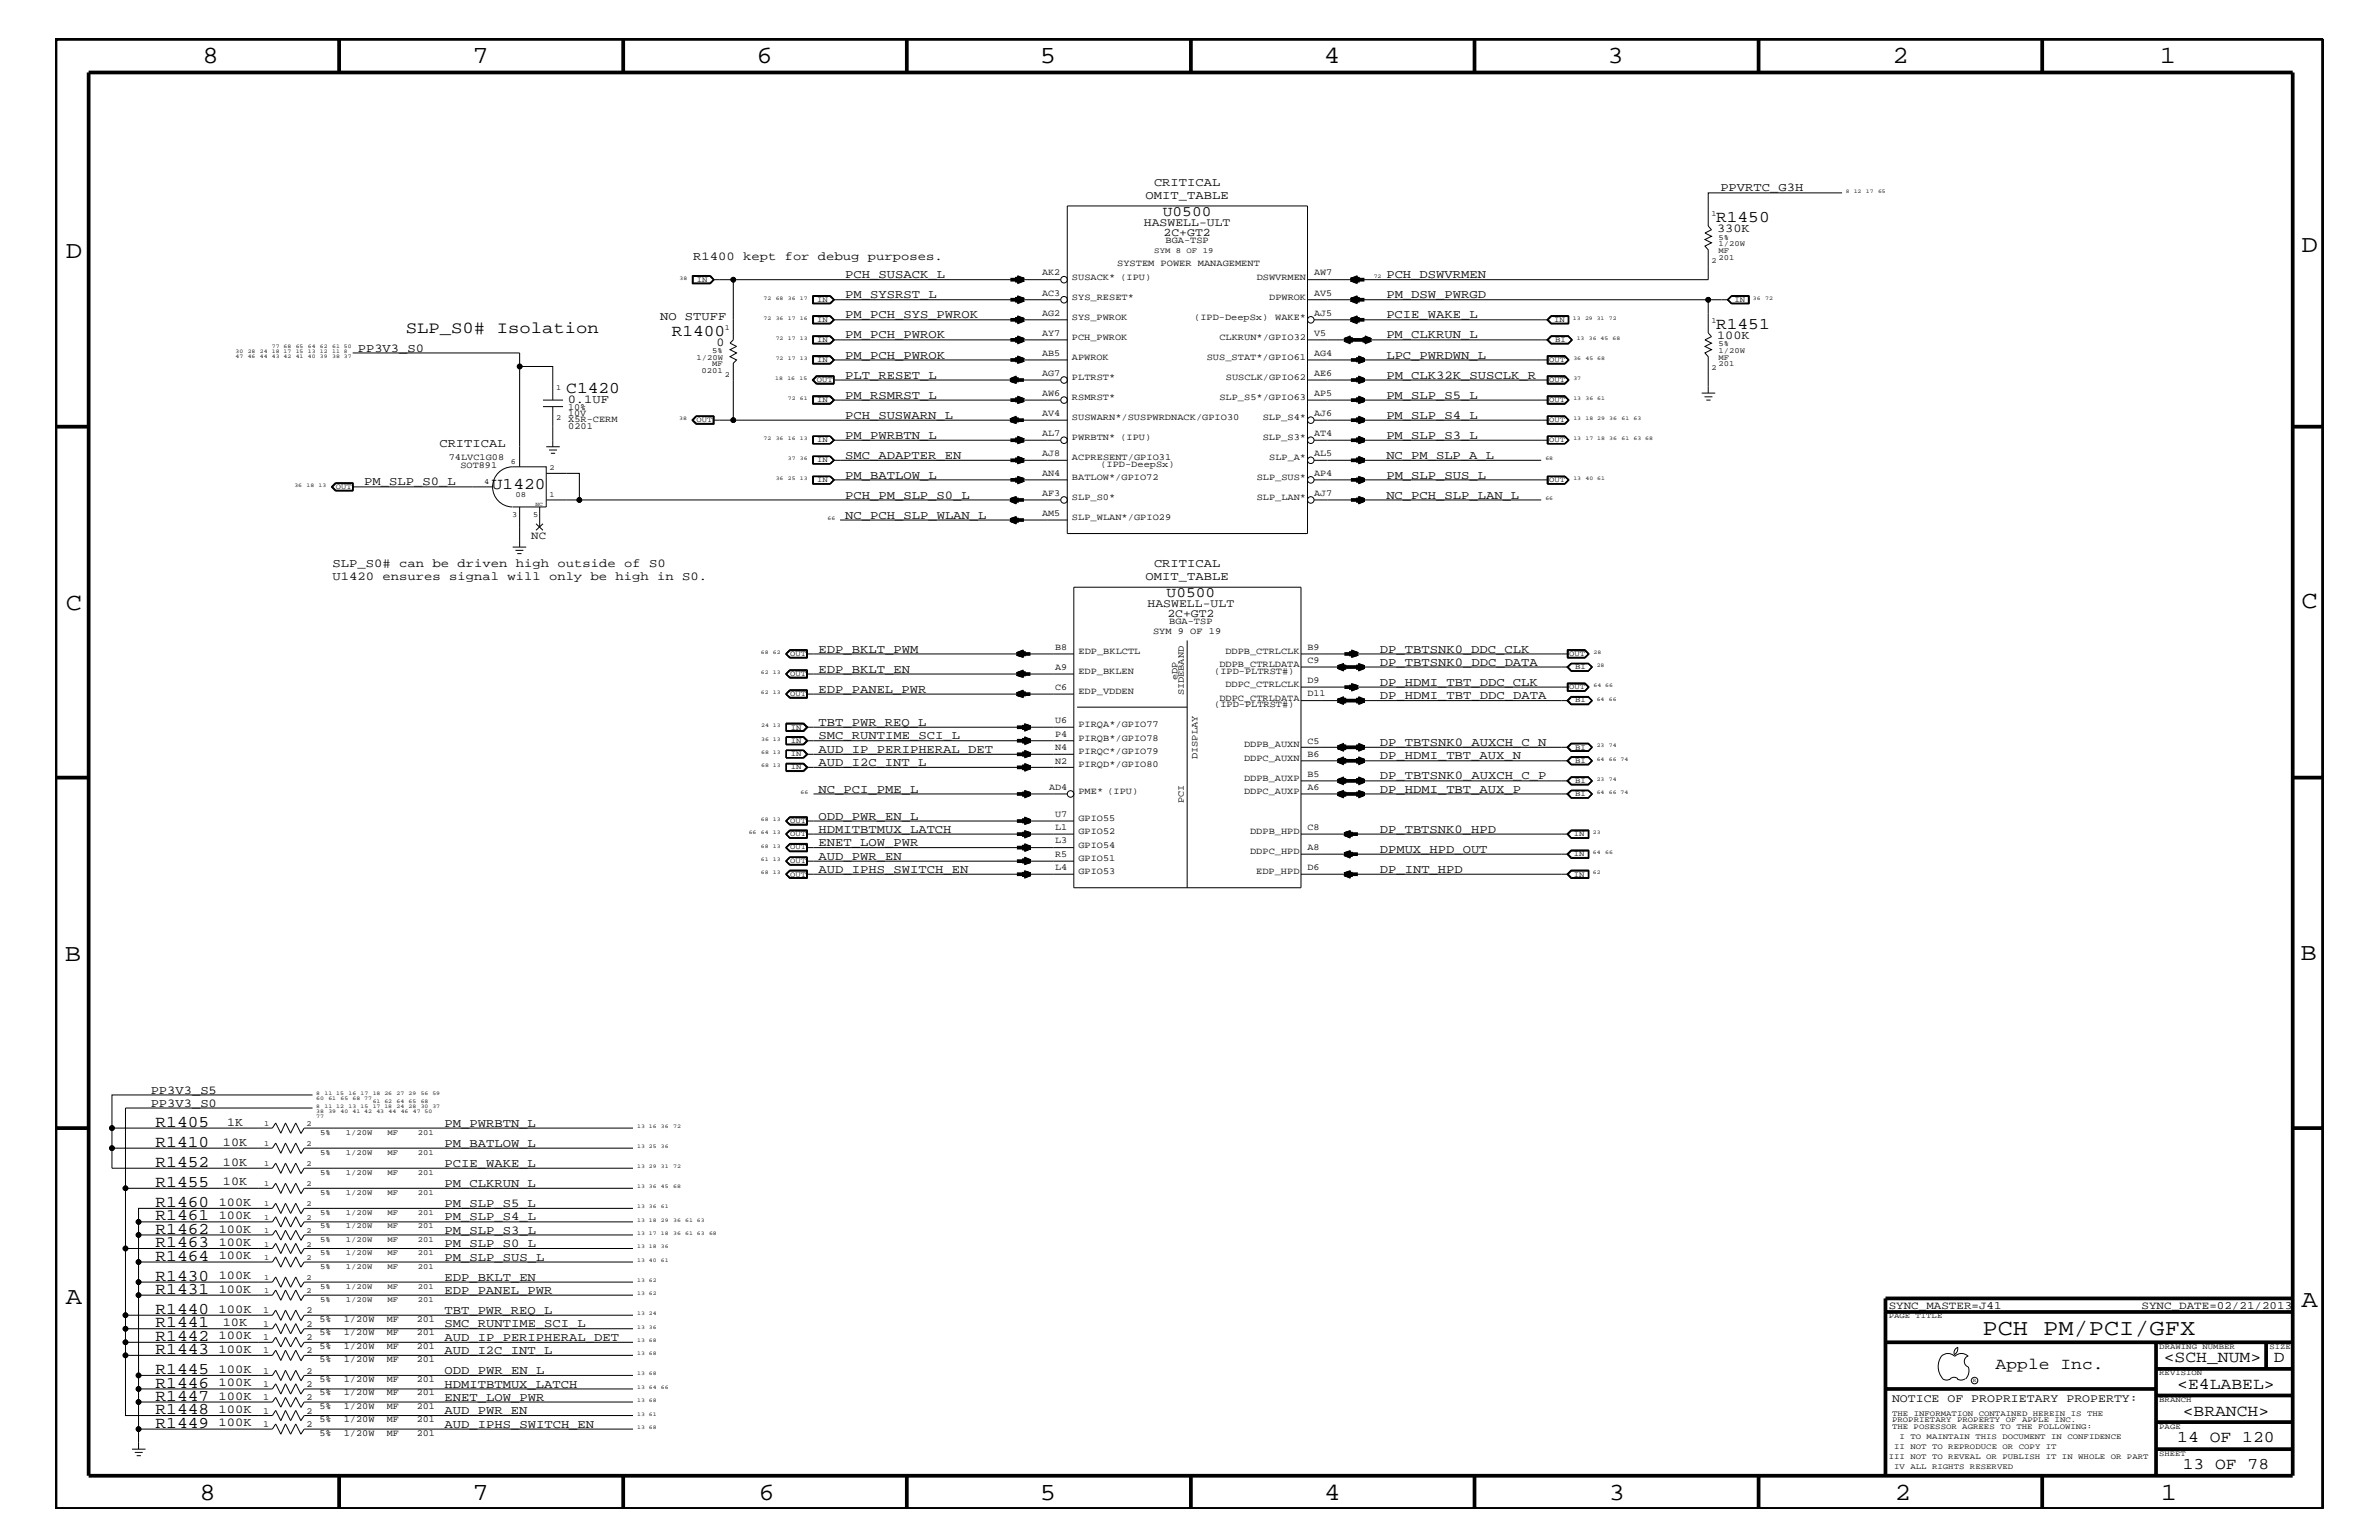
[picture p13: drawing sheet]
<svg xmlns="http://www.w3.org/2000/svg" width="432mm" height="279mm" viewBox="0 0 432 279" stroke-linecap="round" stroke-linejoin="round" font-family="sans-serif">
<defs><g id="words">
<g font-size="4.5">
<text x="36.7" y="11.5">8</text>
<text x="85.8" y="11.5">7</text>
<text x="137.3" y="11.5">6</text>
<text x="188.7" y="11.5">5</text>
<text x="240.3" y="11.5">4</text>
<text x="291.8" y="11.5">3</text>
<text x="343.5" y="11.5">2</text>
<text x="392" y="11.5">1</text>
<text x="11.9" y="46.8">D</text>
<text x="417.7" y="45.7">D</text>
<text x="11.9" y="110.6">C</text>
<text x="417.7" y="110.3">C</text>
<text x="11.8" y="174.3">B</text>
<text x="417.6" y="174.2">B</text>
<text x="11.9" y="236.7">A</text>
<text x="417.7" y="237.1">A</text>
<text x="36.2" y="272.1">8</text>
<text x="85.8" y="272.1">7</text>
<text x="137.7" y="272.1">6</text>
<text x="188.7" y="272.1">5</text>
<text x="240.4" y="272.1">4</text>
<text x="292" y="272.1">3</text>
<text x="343.9" y="272.1">2</text>
<text x="392.2" y="272.1">1</text>
</g>
<text font-size="4.1" x="359.8" y="242.3">PCH PM/PCI/GFX</text>
<g font-size="3">
<text x="311.5" y="40.3">R1450</text>
<text x="311.5" y="59.7">R1451</text>
<text x="73.7" y="60.4">SLP_S0# Isolation</text>
<text x="121.9" y="60.9">R1400</text>
<text x="102.8" y="71.3">C1420</text>
<text x="89.3" y="88.7">U1420</text>
<text x="28.2" y="208.1">R1410</text>
<text x="28.2" y="204.4">R1405</text>
<text x="28.2" y="215.3">R1455</text>
<text x="28.2" y="211.7">R1452</text>
<text x="28.2" y="219">R1460</text>
<text x="28.2" y="221.4">R1461</text>
<text x="28.2" y="223.9">R1462</text>
<text x="28.2" y="226.3">R1463</text>
<text x="28.2" y="232.4">R1430</text>
<text x="28.2" y="228.7">R1464</text>
<text x="28.2" y="238.4">R1440</text>
<text x="28.2" y="234.7">R1431</text>
<text x="28.2" y="243.3">R1442</text>
<text x="28.2" y="245.6">R1443</text>
<text x="28.2" y="240.8">R1441</text>
<text x="28.2" y="251.7">R1446</text>
<text x="28.2" y="249.3">R1445</text>
<text x="362.2" y="248.4">Apple Inc.</text>
<text x="392.7" y="247.1">&lt;SCH_NUM&gt;</text>
<text x="395.2" y="252">&lt;E4LABEL&gt;</text>
<text x="412.7" y="247.1">D</text>
<text x="28.2" y="254.2">R1447</text>
<text x="28.2" y="256.6">R1448</text>
<text x="396.2" y="256.8">&lt;BRANCH&gt;</text>
<text x="28.2" y="259">R1449</text>
<text x="395.2" y="261.6">14 OF 120</text>
<text x="396.2" y="266.6">13 OF 78</text>
</g>
<g font-size="2.6">
<text x="211.1" y="39.2">U0500</text>
<text x="211.8" y="108.3">U0500</text>
</g>
<g font-size="2.2">
<text x="209.5" y="33.7">CRITICAL</text>
<text x="312.3" y="34.7">PPVRTC_G3H</text>
<text x="207.9" y="36.2">OMIT_TABLE</text>
<text x="125.8" y="47.1">R1400 kept for debug purposes.</text>
<text x="311.7" y="42.1">330K</text>
<text x="153.4" y="50.5">PCH_SUSACK_L</text>
<text x="251.6" y="50.5">PCH_DSWVRMEN</text>
<text x="119.8" y="58">NO STUFF</text>
<text x="153.4" y="57.8">PM_PCH_SYS_PWROK</text>
<text x="153.4" y="54.1">PM_SYSRST_L</text>
<text x="251.6" y="57.8">PCIE_WAKE_L</text>
<text x="251.6" y="54.1">PM_DSW_PWRGD</text>
<text x="64.9" y="63.9">PP3V3_S0</text>
<text x="130" y="62.8">0</text>
<text x="153.4" y="65.1">PM_PCH_PWROK</text>
<text x="153.4" y="61.4">PM_PCH_PWROK</text>
<text x="251.6" y="65.1">LPC_PWRDWN_L</text>
<text x="251.6" y="61.4">PM_CLKRUN_L</text>
<text x="311.7" y="61.5">100K</text>
<text x="153.4" y="68.7">PLT_RESET_L</text>
<text x="251.6" y="68.7">PM_CLK32K_SUSCLK_R</text>
<text x="103" y="73.2">0.1UF</text>
<text x="153.4" y="76">PCH_SUSWARN_L</text>
<text x="153.4" y="72.3">PM_RSMRST_L</text>
<text x="251.6" y="76">PM_SLP_S4_L</text>
<text x="251.6" y="72.3">PM_SLP_S5_L</text>
<text x="79.8" y="81.1">CRITICAL</text>
<text x="153.4" y="83.3">SMC_ADAPTER_EN</text>
<text x="153.4" y="79.6">PM_PWRBTN_L</text>
<text x="251.6" y="83.3">NC_PM_SLP_A_L</text>
<text x="251.6" y="79.6">PM_SLP_S3_L</text>
<text x="66.1" y="88.1">PM_SLP_S0_L</text>
<text x="153.4" y="86.9">PM_BATLOW_L</text>
<text x="251.6" y="86.9">PM_SLP_SUS_L</text>
<text x="153.4" y="94.2">NC_PCH_SLP_WLAN_L</text>
<text x="153.4" y="90.5">PCH_PM_SLP_S0_L</text>
<text x="251.6" y="90.5">NC_PCH_SLP_LAN_L</text>
<text x="60.4" y="102.9">SLP_S0# can be driven high outside of S0</text>
<text x="60.4" y="105.3">U1420 ensures signal will only be high in S0.</text>
<text x="207.9" y="105.3">OMIT_TABLE</text>
<text x="209.5" y="102.9">CRITICAL</text>
<text x="148.6" y="118.4">EDP_BKLT_PWM</text>
<text x="250.4" y="118.4">DP_TBTSNK0_DDC_CLK</text>
<text x="148.6" y="125.7">EDP_PANEL_PWR</text>
<text x="148.6" y="122">EDP_BKLT_EN</text>
<text x="250.4" y="120.8">DP_TBTSNK0_DDC_DATA</text>
<text x="250.4" y="124.4">DP_HDMI_TBT_DDC_CLK</text>
<text x="148.6" y="131.7">TBT_PWR_REQ_L</text>
<text x="250.4" y="126.9">DP_HDMI_TBT_DDC_DATA</text>
<text x="148.6" y="134.1">SMC_RUNTIME_SCI_L</text>
<text x="148.6" y="136.6">AUD_IP_PERIPHERAL_DET</text>
<text x="250.4" y="137.8">DP_HDMI_TBT_AUX_N</text>
<text x="250.4" y="135.3">DP_TBTSNK0_AUXCH_C_N</text>
<text x="148.6" y="139">AUD_I2C_INT_L</text>
<text x="148.6" y="143.9">NC_PCI_PME_L</text>
<text x="250.4" y="143.9">DP_HDMI_TBT_AUX_P</text>
<text x="250.4" y="141.4">DP_TBTSNK0_AUXCH_C_P</text>
<text x="148.6" y="148.7">ODD_PWR_EN_L</text>
<text x="148.6" y="151.1">HDMITBTMUX_LATCH</text>
<text x="148.6" y="153.5">ENET_LOW_PWR</text>
<text x="148.6" y="156">AUD_PWR_EN</text>
<text x="250.4" y="154.7">DPMUX_HPD_OUT</text>
<text x="250.4" y="151.1">DP_TBTSNK0_HPD</text>
<text x="148.6" y="158.4">AUD_IPHS_SWITCH_EN</text>
<text x="250.4" y="158.4">DP_INT_HPD</text>
<text x="27.3" y="198.4">PP3V3_S5</text>
<text x="27.3" y="200.9">PP3V3_S0</text>
<text x="40.5" y="207.9">10K</text>
<text x="41.2" y="204.2">1K</text>
<text x="80.7" y="204.4">PM_PWRBTN_L</text>
<text x="80.7" y="208.1">PM_BATLOW_L</text>
<text x="40.5" y="215.1">10K</text>
<text x="40.5" y="211.5">10K</text>
<text x="80.7" y="211.7">PCIE_WAKE_L</text>
<text x="80.7" y="215.3">PM_CLKRUN_L</text>
<text x="39.7" y="218.7">100K</text>
<text x="39.7" y="221.2">100K</text>
<text x="80.7" y="219">PM_SLP_S5_L</text>
<text x="80.7" y="221.4">PM_SLP_S4_L</text>
<text x="39.7" y="223.6">100K</text>
<text x="39.7" y="226">100K</text>
<text x="80.7" y="223.9">PM_SLP_S3_L</text>
<text x="80.7" y="226.3">PM_SLP_S0_L</text>
<text x="39.7" y="232.1">100K</text>
<text x="39.7" y="228.5">100K</text>
<text x="80.7" y="232.4">EDP_BKLT_EN</text>
<text x="80.7" y="228.7">PM_SLP_SUS_L</text>
<text x="39.7" y="238.2">100K</text>
<text x="39.7" y="234.6">100K</text>
<text x="80.7" y="238.4">TBT_PWR_REQ_L</text>
<text x="80.7" y="234.7">EDP_PANEL_PWR</text>
<text x="39.7" y="243">100K</text>
<text x="39.7" y="245.4">100K</text>
<text x="40.4" y="240.6">10K</text>
<text x="80.7" y="240.8">SMC_RUNTIME_SCI_L</text>
<text x="80.7" y="245.6">AUD_I2C_INT_L</text>
<text x="80.7" y="243.3">AUD_IP_PERIPHERAL_DET</text>
<text x="39.7" y="251.5">100K</text>
<text x="39.7" y="249">100K</text>
<text x="80.7" y="249.3">ODD_PWR_EN_L</text>
<text x="80.7" y="251.7">HDMITBTMUX_LATCH</text>
<text x="39.7" y="253.9">100K</text>
<text x="39.7" y="256.3">100K</text>
<text x="80.7" y="254.2">ENET_LOW_PWR</text>
<text x="80.7" y="256.6">AUD_PWR_EN</text>
<text x="39.7" y="258.8">100K</text>
<text x="80.7" y="259">AUD_IPHS_SWITCH_EN</text>
</g>
<g font-size="2.1">
<text x="207.6" y="41">HASWELL-ULT</text>
<text x="211.2" y="42.9">2C+GT2</text>
<text x="208.3" y="110.2">HASWELL-ULT</text>
<text x="211.9" y="112">2C+GT2</text>
<text x="343.4" y="254.4">NOTICE OF PROPRIETARY PROPERTY:</text>
</g>
<g font-size="2">
<text x="96.4" y="97.7">NC</text>
<text x="342.8" y="237.4">SYNC_MASTER=J41</text>
<text x="388.7" y="237.4">SYNC_DATE=02/21/2013</text>
</g>
<g font-size="1.7">
<text x="211.5" y="44.1">BGA-TSP</text>
<text x="189.1" y="53.6">AC3</text>
<text x="189.1" y="50">AK2</text>
<text x="194.6" y="50.7">SUSACK* (IPU)</text>
<text x="202.8" y="48.3">SYSTEM POWER MANAGEMENT</text>
<text x="228.1" y="50.7">DSWVRMEN</text>
<text x="238.5" y="50">AW7</text>
<text x="238.5" y="53.6">AV5</text>
<text x="189.1" y="57.3">AG2</text>
<text x="194.6" y="54.4">SYS_RESET*</text>
<text x="194.6" y="58">SYS_PWROK</text>
<text x="216.7" y="58">(IPD-DeepSx)</text>
<text x="230.4" y="54.4">DPWROK</text>
<text x="231.5" y="58">WAKE*</text>
<text x="238.5" y="57.3">AJ5</text>
<text x="189.1" y="60.9">AY7</text>
<text x="189.1" y="64.5">AB5</text>
<text x="194.6" y="61.7">PCH_PWROK</text>
<text x="194.6" y="65.3">APWROK</text>
<text x="219" y="65.3">SUS_STAT*/GPIO61</text>
<text x="221.3" y="61.7">CLKRUN*/GPIO32</text>
<text x="238.5" y="64.5">AG4</text>
<text x="238.5" y="60.9">V5</text>
<text x="189.1" y="71.8">AW6</text>
<text x="189.1" y="68.2">AG7</text>
<text x="194.6" y="68.9">PLTRST*</text>
<text x="222.5" y="68.9">SUSCLK/GPIO62</text>
<text x="238.5" y="68.2">AE6</text>
<text x="238.5" y="71.8">AP5</text>
<text x="103.1" y="77.9">0201</text>
<text x="103.1" y="76.7">X5R-CERM</text>
<text x="103.1" y="74.4">10%</text>
<text x="103.1" y="75.5">10V</text>
<text x="189.1" y="75.5">AV4</text>
<text x="194.6" y="76.2">SUSWARN*/SUSPWRDNACK/GPIO30</text>
<text x="194.6" y="72.6">RSMRST*</text>
<text x="221.3" y="72.6">SLP_S5*/GPIO63</text>
<text x="229.2" y="76.2">SLP_S4*</text>
<text x="238.5" y="75.5">AJ6</text>
<text x="81.4" y="83.5">74LVC1G08</text>
<text x="189.1" y="79.1">AL7</text>
<text x="189.1" y="82.7">AJ8</text>
<text x="194.6" y="83.5">ACPRESENT/GPIO31</text>
<text x="194.6" y="79.9">PWRBTN* (IPU)</text>
<text x="229.2" y="79.9">SLP_S3*</text>
<text x="230.4" y="83.5">SLP_A*</text>
<text x="238.5" y="79.1">AT4</text>
<text x="238.5" y="82.7">AL5</text>
<text x="83.6" y="84.9">SOT891</text>
<text x="189.1" y="86.4">AN4</text>
<text x="194.6" y="87.1">BATLOW*/GPIO72</text>
<text x="199.7" y="84.7">(IPD-DeepSx)</text>
<text x="228.1" y="87.1">SLP_SUS*</text>
<text x="238.5" y="86.4">AP4</text>
<text x="189.1" y="93.7">AM5</text>
<text x="189.1" y="90">AF3</text>
<text x="194.6" y="94.3">SLP_WLAN*/GPIO29</text>
<text x="194.6" y="90.7">SLP_S0*</text>
<text x="228.1" y="90.7">SLP_LAN*</text>
<text x="238.5" y="90">AJ7</text>
<text x="212.2" y="113.1">BGA-TSP</text>
<text x="191.5" y="117.9">B8</text>
<text x="195.7" y="118.6">EDP_BKLCTL</text>
<text x="209.3" y="115">SYM 9 OF 19</text>
<text x="222.4" y="118.6">DDPB_CTRLCLK</text>
<text x="237.3" y="117.9">B9</text>
<text x="191.5" y="125.2">C6</text>
<text x="191.5" y="121.5">A9</text>
<text x="195.7" y="122.3">EDP_BKLEN</text>
<text x="195.7" y="125.9">EDP_VDDEN</text>
<text x="213.7" y="123.3" transform="rotate(-90 213.7 123.3)">eDP</text>
<text x="220.4" y="122.3">(IPD-PLTRST#)</text>
<text x="221.3" y="121">DDPB_CTRLDATA</text>
<text x="222.4" y="124.7">DDPC_CTRLCLK</text>
<text x="237.3" y="124">D9</text>
<text x="237.3" y="120.3">C9</text>
<text x="191.5" y="131.3">U6</text>
<text x="195.7" y="131.9">PIRQA*/GPIO77</text>
<text x="214.9" y="126.2" transform="rotate(-90 214.9 126.2)">SIDEBAND</text>
<text x="220.4" y="128.3">(IPD-PLTRST#)</text>
<text x="221.3" y="127.1">DDPC_CTRLDATA</text>
<text x="237.3" y="126.4">D11</text>
<text x="191.5" y="136.1">N4</text>
<text x="191.5" y="133.6">P4</text>
<text x="195.7" y="136.8">PIRQC*/GPIO79</text>
<text x="195.7" y="134.4">PIRQB*/GPIO78</text>
<text x="217.3" y="137.7" transform="rotate(-90 217.3 137.7)">DISPLAY</text>
<text x="225.8" y="135.6">DDPB_AUXN</text>
<text x="237.3" y="137.3">B6</text>
<text x="237.3" y="134.9">C5</text>
<text x="190.4" y="143.4">AD4</text>
<text x="191.5" y="138.5">N2</text>
<text x="195.7" y="139.2">PIRQD*/GPIO80</text>
<text x="225.8" y="141.7">DDPB_AUXP</text>
<text x="225.8" y="138">DDPC_AUXN</text>
<text x="237.3" y="143.4">A6</text>
<text x="237.3" y="140.9">B5</text>
<text x="191.5" y="148.2">U7</text>
<text x="195.7" y="149">GPIO55</text>
<text x="195.7" y="144">PME* (IPU)</text>
<text x="214.9" y="145.7" transform="rotate(-90 214.9 145.7)">PCI</text>
<text x="225.8" y="144">DDPC_AUXP</text>
<text x="191.5" y="153">L3</text>
<text x="191.5" y="150.7">L1</text>
<text x="191.5" y="155.5">R5</text>
<text x="195.7" y="153.8">GPIO54</text>
<text x="195.7" y="151.3">GPIO52</text>
<text x="226.9" y="155">DDPC_HPD</text>
<text x="226.9" y="151.3">DDPB_HPD</text>
<text x="237.3" y="154.3">A8</text>
<text x="237.3" y="150.7">C8</text>
<text x="191.5" y="157.9">L4</text>
<text x="195.7" y="158.6">GPIO53</text>
<text x="195.7" y="156.2">GPIO51</text>
<text x="228" y="158.6">EDP_HPD</text>
<text x="237.3" y="157.9">D6</text>
<text x="47.8" y="238.3">1</text>
<text x="55.6" y="238.3">2</text>
<text x="58" y="239.9">5%</text>
<text x="62.4" y="239.9">1/20W</text>
<text x="70.2" y="239.9">MF</text>
<text x="75.6" y="239.9">201</text>
<text x="47.8" y="243.1">1</text>
<text x="47.8" y="245.6">1</text>
<text x="47.8" y="240.7">1</text>
<text x="55.6" y="243.1">2</text>
<text x="55.6" y="245.6">2</text>
<text x="55.6" y="240.7">2</text>
<text x="58" y="244.7">5%</text>
<text x="58" y="242.3">5%</text>
<text x="62.4" y="244.7">1/20W</text>
<text x="62.4" y="242.3">1/20W</text>
<text x="70.2" y="244.7">MF</text>
<text x="70.2" y="242.3">MF</text>
<text x="75.6" y="244.7">201</text>
<text x="75.6" y="242.3">201</text>
<text x="47.8" y="249.2">1</text>
<text x="47.8" y="251.6">1</text>
<text x="55.6" y="249.2">2</text>
<text x="55.6" y="251.6">2</text>
<text x="58" y="250.7">5%</text>
<text x="58" y="247.1">5%</text>
<text x="62.4" y="250.7">1/20W</text>
<text x="62.4" y="247.1">1/20W</text>
<text x="70.2" y="250.7">MF</text>
<text x="70.2" y="247.1">MF</text>
<text x="75.6" y="250.7">201</text>
<text x="75.6" y="247.1">201</text>
<text x="47.8" y="256.5">1</text>
<text x="47.8" y="254">1</text>
<text x="55.6" y="256.5">2</text>
<text x="55.6" y="254">2</text>
<text x="58" y="253.2">5%</text>
<text x="58" y="255.6">5%</text>
<text x="62.4" y="253.2">1/20W</text>
<text x="62.4" y="255.6">1/20W</text>
<text x="70.2" y="253.2">MF</text>
<text x="70.2" y="255.6">MF</text>
<text x="75.6" y="253.2">201</text>
<text x="75.6" y="255.6">201</text>
<text x="47.8" y="258.9">1</text>
<text x="55.6" y="258.9">2</text>
<text x="58" y="258">5%</text>
<text x="58" y="260.5">5%</text>
<text x="62.4" y="258">1/20W</text>
<text x="62.4" y="260.5">1/20W</text>
<text x="70.2" y="258">MF</text>
<text x="70.2" y="260.5">MF</text>
<text x="75.6" y="258">201</text>
<text x="75.6" y="260.5">201</text>
</g>
<g font-size="1.4">
<text x="310.6" y="39.2">1</text>
<text x="209.5" y="45.9">SYM 8 OF 19</text>
<text x="310.6" y="47.7">2</text>
<text x="311.9" y="45.9">MF</text>
<text x="311.9" y="44.6">1/20W</text>
<text x="311.9" y="47.1">201</text>
<text x="311.9" y="43.5">5%</text>
<text x="126.5" y="51.1">IN</text>
<text x="131.6" y="59.8">1</text>
<text x="148.3" y="58.4">IN</text>
<text x="148.3" y="54.7">IN</text>
<text x="282.1" y="58.4">IN</text>
<text x="310.6" y="58.6">1</text>
<text x="314.8" y="54.7">IN</text>
<text x="126.4" y="65.3">1/20W</text>
<text x="129.3" y="64">5%</text>
<text x="148.3" y="65.6">IN</text>
<text x="148.3" y="62">IN</text>
<text x="281.2" y="65.6">OUT</text>
<text x="282.3" y="62">BI</text>
<text x="311.9" y="65.3">MF</text>
<text x="311.9" y="64">1/20W</text>
<text x="311.9" y="62.9">5%</text>
<text x="100.9" y="70.7">1</text>
<text x="127.3" y="67.7">0201</text>
<text x="129.3" y="66.5">MF</text>
<text x="131.6" y="68.4">2</text>
<text x="148.3" y="69.3">OUT</text>
<text x="281.2" y="69.3">OUT</text>
<text x="310.6" y="67.1">2</text>
<text x="311.9" y="66.5">201</text>
<text x="100.9" y="76.2">2</text>
<text x="126.4" y="76.6">OUT</text>
<text x="148.3" y="72.9">IN</text>
<text x="281.2" y="76.6">OUT</text>
<text x="281.2" y="72.9">OUT</text>
<text x="148.3" y="83.8">IN</text>
<text x="148.3" y="80.2">IN</text>
<text x="281.2" y="80.2">OUT</text>
<text x="61" y="88.7">OUT</text>
<text x="87.9" y="87.7">4</text>
<text x="92.7" y="84.1">6</text>
<text x="99.7" y="85.3">2</text>
<text x="148.3" y="87.5">IN</text>
<text x="281.2" y="87.5">OUT</text>
<text x="93" y="93.8">3</text>
<text x="93.6" y="90.1">08</text>
<text x="96.8" y="93.8">5</text>
<text x="99.7" y="90.1">1</text>
<text x="143.4" y="119">OUT</text>
<text x="284.8" y="119">OUT</text>
<text x="143.4" y="122.6">OUT</text>
<text x="284.8" y="125.1">OUT</text>
<text x="285.9" y="121.4">BI</text>
<text x="143.4" y="126.3">OUT</text>
<text x="285.9" y="127.5">BI</text>
<text x="143.5" y="132.4">IN</text>
<text x="143.5" y="134.7">IN</text>
<text x="143.5" y="137.2">IN</text>
<text x="285.9" y="136">BI</text>
<text x="143.5" y="139.6">IN</text>
<text x="285.9" y="138.4">BI</text>
<text x="285.9" y="142">BI</text>
<text x="143.4" y="149.3">OUT</text>
<text x="285.9" y="144.5">BI</text>
<text x="143.4" y="151.8">OUT</text>
<text x="143.4" y="154.1">OUT</text>
<text x="285.7" y="151.8">IN</text>
<text x="285.7" y="155.4">IN</text>
<text x="143.4" y="159">OUT</text>
<text x="143.4" y="156.6">OUT</text>
<text x="285.7" y="159">IN</text>
<text x="47.9" y="208">1</text>
<text x="47.9" y="204.3">1</text>
<text x="55.6" y="208">2</text>
<text x="55.6" y="204.3">2</text>
<text x="58.1" y="209.6">5%</text>
<text x="58.1" y="205.9">5%</text>
<text x="62.8" y="209.6">1/20W</text>
<text x="62.8" y="205.9">1/20W</text>
<text x="70.3" y="209.6">MF</text>
<text x="70.3" y="205.9">MF</text>
<text x="75.9" y="209.6">201</text>
<text x="75.9" y="205.9">201</text>
<text x="47.9" y="215.3">1</text>
<text x="47.9" y="211.6">1</text>
<text x="55.6" y="215.3">2</text>
<text x="55.6" y="211.6">2</text>
<text x="58.1" y="213.2">5%</text>
<text x="62.8" y="213.2">1/20W</text>
<text x="70.3" y="213.2">MF</text>
<text x="75.9" y="213.2">201</text>
<text x="47.9" y="218.9">1</text>
<text x="47.9" y="221.3">1</text>
<text x="55.6" y="218.9">2</text>
<text x="55.6" y="221.3">2</text>
<text x="58.1" y="216.9">5%</text>
<text x="58.1" y="220.4">5%</text>
<text x="62.8" y="216.9">1/20W</text>
<text x="62.8" y="220.4">1/20W</text>
<text x="70.3" y="216.9">MF</text>
<text x="70.3" y="220.4">MF</text>
<text x="75.9" y="216.9">201</text>
<text x="75.9" y="220.4">201</text>
<text x="47.9" y="223.7">1</text>
<text x="47.9" y="226.2">1</text>
<text x="55.6" y="223.7">2</text>
<text x="55.6" y="226.2">2</text>
<text x="58.1" y="222.9">5%</text>
<text x="58.1" y="225.3">5%</text>
<text x="58.1" y="227.7">5%</text>
<text x="62.8" y="222.9">1/20W</text>
<text x="62.8" y="225.3">1/20W</text>
<text x="62.8" y="227.7">1/20W</text>
<text x="70.3" y="222.9">MF</text>
<text x="70.3" y="225.3">MF</text>
<text x="70.3" y="227.7">MF</text>
<text x="75.9" y="222.9">201</text>
<text x="75.9" y="225.3">201</text>
<text x="75.9" y="227.7">201</text>
<text x="47.9" y="232.2">1</text>
<text x="47.9" y="228.5">1</text>
<text x="55.6" y="232.2">2</text>
<text x="55.6" y="228.5">2</text>
<text x="58.1" y="233.8">5%</text>
<text x="58.1" y="230.2">5%</text>
<text x="62.8" y="233.8">1/20W</text>
<text x="62.8" y="230.2">1/20W</text>
<text x="70.3" y="233.8">MF</text>
<text x="70.3" y="230.2">MF</text>
<text x="75.9" y="233.8">201</text>
<text x="75.9" y="230.2">201</text>
<text x="47.9" y="234.6">1</text>
<text x="55.6" y="234.6">2</text>
<text x="58.1" y="236.2">5%</text>
<text x="62.8" y="236.2">1/20W</text>
<text x="70.3" y="236.2">MF</text>
<text x="75.9" y="236.2">201</text>
<text x="342.8" y="239.2">PAGE TITLE</text>
<text x="391.9" y="244.7">DRAWING NUMBER</text>
<text x="411.9" y="244.7">SIZE</text>
<text x="391.9" y="249.5">REVISION</text>
<text x="343.4" y="256.8">THE INFORMATION CONTAINED HEREIN IS THE</text>
<text x="391.9" y="254.4">BRANCH</text>
<text x="343.4" y="258">PROPRIETARY PROPERTY OF APPLE INC.</text>
<text x="343.4" y="259.3">THE POSESSOR AGREES TO THE FOLLOWING:</text>
<text x="343.8" y="262.9">II NOT TO REPRODUCE OR COPY IT</text>
<text x="344.8" y="261.1">I TO MAINTAIN THIS DOCUMENT IN CONFIDENCE</text>
<text x="391.9" y="259.3">PAGE</text>
<text x="342.8" y="264.7">III NOT TO REVEAL OR PUBLISH IT IN WHOLE OR PART</text>
<text x="343.8" y="266.6">IV ALL RIGHTS RESERVED</text>
<text x="391.9" y="264.1">SHEET</text>
</g>
<g font-size="1">
<text x="335" y="35">8</text>
<text x="336.5" y="35">12</text>
<text x="338.7" y="35">17</text>
<text x="340.9" y="35">65</text>
<text x="123.4" y="50.7">38</text>
<text x="249.3" y="50.5">72</text>
<text x="138.6" y="58">72</text>
<text x="138.6" y="54.4">72</text>
<text x="140.8" y="58">36</text>
<text x="140.8" y="54.4">68</text>
<text x="143" y="58">17</text>
<text x="143" y="54.4">36</text>
<text x="145.2" y="58">16</text>
<text x="145.2" y="54.4">17</text>
<text x="285.5" y="58">13</text>
<text x="287.7" y="58">29 31</text>
<text x="292" y="58">72</text>
<text x="318.2" y="54.4">36</text>
<text x="320.4" y="54.4">72</text>
<text x="42.8" y="65">47</text>
<text x="42.8" y="64">30</text>
<text x="45" y="65">46</text>
<text x="45" y="64">28</text>
<text x="47.2" y="65">44</text>
<text x="47.2" y="64">24</text>
<text x="49.4" y="63.2">77 68</text>
<text x="49.4" y="65">43 42</text>
<text x="49.4" y="64">18 17</text>
<text x="53.7" y="63.2">65</text>
<text x="53.7" y="65">41</text>
<text x="53.7" y="64">15</text>
<text x="55.9" y="63.2">64</text>
<text x="55.9" y="65">40</text>
<text x="55.9" y="64">13</text>
<text x="58.1" y="63.2">62</text>
<text x="58.1" y="65">39</text>
<text x="58.1" y="64">12</text>
<text x="60.3" y="63.2">61 50</text>
<text x="60.3" y="65">38 37</text>
<text x="60.3" y="64">11 8</text>
<text x="140.8" y="65.3">72</text>
<text x="140.8" y="61.7">72</text>
<text x="143" y="65.3">17</text>
<text x="143" y="61.7">17</text>
<text x="145.2" y="65.3">13</text>
<text x="145.2" y="61.7">13</text>
<text x="285.6" y="65.3">36</text>
<text x="286.2" y="61.7">13</text>
<text x="287.8" y="65.3">45 68</text>
<text x="288.4" y="61.7">36 45</text>
<text x="292.7" y="61.7">68</text>
<text x="140.7" y="68.9">18</text>
<text x="142.9" y="68.9">16</text>
<text x="145.1" y="68.9">15</text>
<text x="285.6" y="68.9">37</text>
<text x="123.3" y="76.2">38</text>
<text x="143" y="72.6">72</text>
<text x="145.2" y="72.6">61</text>
<text x="285.6" y="76.2">13</text>
<text x="285.6" y="72.6">13</text>
<text x="287.8" y="76.2">18 29</text>
<text x="287.8" y="72.6">36 61</text>
<text x="292.1" y="76.2">36</text>
<text x="294.3" y="76.2">61</text>
<text x="296.5" y="76.2">63</text>
<text x="138.6" y="79.9">72</text>
<text x="140.8" y="79.9">36</text>
<text x="143" y="83.5">37</text>
<text x="143" y="79.9">16</text>
<text x="145.2" y="83.5">36</text>
<text x="145.2" y="79.9">13</text>
<text x="280.5" y="83.5">68</text>
<text x="285.6" y="79.9">13</text>
<text x="287.8" y="79.9">17 18</text>
<text x="292.1" y="79.9">36</text>
<text x="294.3" y="79.9">61</text>
<text x="296.5" y="79.9">63 68</text>
<text x="53.4" y="88.3">36</text>
<text x="55.6" y="88.3">18</text>
<text x="57.8" y="88.3">13</text>
<text x="140.8" y="87.1">36</text>
<text x="143" y="87.1">25</text>
<text x="145.2" y="87.1">13</text>
<text x="285.6" y="87.1">13</text>
<text x="287.8" y="87.1">40 61</text>
<text x="97.2" y="91.7">NC</text>
<text x="150.2" y="94.3">66</text>
<text x="280.5" y="90.7">66</text>
<text x="138.1" y="118.6">68</text>
<text x="140.3" y="118.6">62</text>
<text x="289.2" y="118.6">28</text>
<text x="138.1" y="122.3">62</text>
<text x="138.1" y="125.9">62</text>
<text x="140.3" y="122.3">13</text>
<text x="140.3" y="125.9">13</text>
<text x="289.2" y="124.7">64 66</text>
<text x="289.8" y="121">28</text>
<text x="138.2" y="131.9">24 13</text>
<text x="289.8" y="127.1">64</text>
<text x="292" y="127.1">66</text>
<text x="138.2" y="134.4">36 13</text>
<text x="138.2" y="136.8">68 13</text>
<text x="289.8" y="135.6">23</text>
<text x="292" y="135.6">74</text>
<text x="138.2" y="139.2">68 13</text>
<text x="289.8" y="138">64</text>
<text x="289.8" y="141.7">23</text>
<text x="292" y="138">66 74</text>
<text x="292" y="141.7">74</text>
<text x="138.1" y="149">68</text>
<text x="140.3" y="149">13</text>
<text x="145.3" y="144">66</text>
<text x="289.8" y="144">64</text>
<text x="292" y="144">66 74</text>
<text x="135.9" y="151.3">66</text>
<text x="138.1" y="153.8">68</text>
<text x="138.1" y="151.3">64</text>
<text x="140.3" y="153.8">13</text>
<text x="140.3" y="151.3">13</text>
<text x="289.1" y="151.3">23</text>
<text x="289.1" y="155">64</text>
<text x="291.3" y="155">66</text>
<text x="138.1" y="158.6">68</text>
<text x="138.1" y="156.2">61</text>
<text x="140.3" y="158.6">13</text>
<text x="140.3" y="156.2">13</text>
<text x="289.1" y="158.6">62</text>
<text x="57.4" y="199.5">60</text>
<text x="57.4" y="202">38</text>
<text x="57.4" y="202.8">77</text>
<text x="57.4" y="198.7">8</text>
<text x="57.4" y="201">8</text>
<text x="58.9" y="198.7">11 15</text>
<text x="58.9" y="201">11 12</text>
<text x="59.6" y="199.5">61</text>
<text x="59.6" y="202">39</text>
<text x="61.8" y="199.5">65</text>
<text x="61.8" y="202">40</text>
<text x="63.2" y="198.7">16</text>
<text x="63.2" y="201">13</text>
<text x="64" y="199.5">68 77</text>
<text x="64" y="202">41 42</text>
<text x="65.4" y="198.7">17</text>
<text x="65.4" y="201">15</text>
<text x="67.6" y="200.2">61 62</text>
<text x="67.6" y="198.7">18 26</text>
<text x="67.6" y="201">17 18</text>
<text x="68.3" y="202">43</text>
<text x="70.5" y="202">44</text>
<text x="72" y="200.2">64</text>
<text x="72" y="198.7">27</text>
<text x="72" y="201">24</text>
<text x="72.7" y="202">46</text>
<text x="74.2" y="200.2">65</text>
<text x="74.2" y="198.7">29</text>
<text x="74.2" y="201">28</text>
<text x="74.9" y="202">47 50</text>
<text x="76.4" y="200.2">68</text>
<text x="76.4" y="198.7">56 59</text>
<text x="76.4" y="201">30 37</text>
<text x="115.7" y="204.7">13 16</text>
<text x="115.7" y="208.3">13 25</text>
<text x="120" y="204.7">36</text>
<text x="120" y="208.3">36</text>
<text x="122.2" y="204.7">72</text>
<text x="115.7" y="211.9">13 29</text>
<text x="115.7" y="215.6">13 36</text>
<text x="120" y="211.9">31</text>
<text x="120" y="215.6">45</text>
<text x="122.2" y="211.9">72</text>
<text x="122.2" y="215.6">68</text>
<text x="115.7" y="221.7">13 18</text>
<text x="115.7" y="219.2">13 36</text>
<text x="120" y="221.7">29</text>
<text x="120" y="219.2">61</text>
<text x="122.2" y="221.7">36</text>
<text x="124.4" y="221.7">61 63</text>
<text x="115.7" y="224.1">13 17</text>
<text x="115.7" y="226.5">13 18</text>
<text x="120" y="224.1">18</text>
<text x="120" y="226.5">36</text>
<text x="122.2" y="224.1">36</text>
<text x="124.4" y="224.1">61 63</text>
<text x="128.7" y="224.1">68</text>
<text x="115.7" y="232.6">13 62</text>
<text x="115.7" y="229">13 40</text>
<text x="120" y="229">61</text>
<text x="115.7" y="235">13 62</text>
<text x="115.7" y="238.6">13 24</text>
<text x="115.7" y="243.5">13 68</text>
<text x="115.7" y="241.1">13 36</text>
<text x="115.7" y="245.9">13 68</text>
<text x="115.7" y="249.5">13 68</text>
<text x="115.7" y="252">13 64</text>
<text x="120" y="252">66</text>
<text x="358.1" y="250.7">R</text>
<text x="115.7" y="254.4">13 68</text>
<text x="115.7" y="256.8">13 61</text>
<text x="115.7" y="259.3">13 68</text>
</g>
</g></defs>
<g fill="none" stroke="#000" stroke-width=".18">
<path d="M193.7 37.4h43.6v59.4h-43.6zM334.3 35h-24.3v6l.6 .7-1.1 .6 1.1 .6-1.1 .6 1.1 .6-1.1 .5 .5 .7v5.4h-72.7M125.6 50h3.3l.7 .7-.7 .8h-3.3zM125.8 50.2h3.1l.6 .5-.6 .6h-3.1zM128.9 50.1l.6 .6-.6 .7M128.9 50.1h-3.2v1.3h3.2M128.9 50.1l.7 .6M129.5 50.7h3.6M129.6 50.7l-.7 .7M147.5 53.6h3.2l.8 .8-.8 .7h-3.2zM147.5 57.3h3.2l.8 .7-.8 .8h-3.2zM147.5 58.7h3.2"/>
<path d="M147.5 57.3h3.2M147.5 55.1h3.2M147.5 53.7h3.2M147.6 53.7v1.4M147.6 57.3v1.4M147.7 53.8h2.9l.7 .6-.7 .6h-2.9zM147.7 57.4h2.9l.7 .6-.7 .6h-2.9zM150.7 57.3l.7 .7-.7 .7M150.7 57.3l.6 .7M150.7 53.7l.7 .7-.7 .7M150.7 53.7l.6 .7M151.3 58l-.6 .7"/>
<path d="M151.3 58h42.4M151.3 54.4l-.6 .7M151.3 54.4h41.1M192.4 50.7h-59.3v11l-.6 .6 1.2 .6-1.2 .5 1.2 .6-1.2 .7 1.2 .6-.6 .6v10.3h-3.6M237.3 54.4h72.7M238.5 58h42.5M280.8 58l.7-.7h3.2v1.5h-3.2zM281.5 58.7h3.2M281.5 57.3h3.2M281.5 57.3l-.7 .7 .7 .7M281.5 57.3l-.6 .7 .6 .7M284.6 57.4h-3l-.6 .6 .6 .6h3"/>
<path d="M284.6 57.3v1.4M313.5 54.4l.8 .7M313.7 54.4h-3.7v6l.6 .7-1.1 .6 1.1 .6-1.1 .6 1.1 .5-1.1 .6 .5 .7v6.6M314.3 53.8h3v1.2h-3l-.6-.6zM314.3 53.6h3.2v1.5h-3.2l-.8-.7zM314.3 53.7h3.1v1.4h-3.1M314.3 53.7l-.8 .7M314.3 53.7l-.7 .7 .7 .7M64 64h30.3v20.7M94.3 66.5h6v6.1M98.6 72.6h3.6M98.6 73.8h3.6"/>
<path d="M100.3 73.8v7.3M125.6 76.2l.7-.7h3.3v1.5h-3.3zM126.3 75.5l-.7 .7 .7 .7h3.2v-1.4M126.4 75.6l-.6 .6 .6 .6M126.4 75.6l-.7 .6 .7 .6M126.4 75.6h3.1v1.2h-3.1M133.1 76.2h60.6M147.5 71.8h3.2l.8 .8-.8 .7h-3.2zM147.5 60.9h3.2l.8 .8-.8 .7h-3.2zM147.5 64.5h3.2l.8 .8-.8 .8h-3.2zM147.5 66h3.2M147.5 62.3h3.2"/>
<path d="M147.5 61h3.2M147.6 71.9h3.1l.6 .7-.6 .6h-3.1zM147.6 61v1.3M147.6 79.2h3.1l.6 .7-.6 .6h-3.1zM147.7 61.1h2.9l.7 .6-.7 .6h-2.9zM147.7 64.7h2.9l.7 .6-.7 .6h-2.9zM147.7 79.2v1.3M148.2 68.2h3.2v1.5h-3.2l-.8-.8zM148.2 68.2l-.7 .7 .7 .7h3.2M148.2 68.3h3.1v1.2h-3.1l-.6-.6zM150.6 79.2l.7 .7M150.7 79.1h-3.2v1.4h3.2"/>
<path d="M150.7 71.8l.7 .8-.7 .7h-3.2M150.7 64.5l.7 .8-.7 .7M150.7 61l.7 .7-.7 .6M150.7 61l.6 .7M150.7 79.1l.8 .8-.8 .6M150.7 79.1l.7 .8-.7 .6M151.3 68.4h-3l-.6 .5 .6 .6M151.3 72.6l-.7 .6M151.3 72.6l-.7-.6h-2.9v1.2M151.3 65.3l-.6-.7h-3.1v1.4M151.3 72.6h41.1M151.3 68.9h41.1"/>
<path d="M151.3 65.3l-.6 .7M151.3 65.3h42.4M151.3 61.7l-.6 .6M151.3 61.7h42.4M151.3 79.9h41.1M151.3 79.9l-.7 .6M237.3 72.6h43.7M237.3 68.9h43.7M237.3 65.3h43.7M237.3 61.7h43.7M238.5 76.2h42.5M238.5 79.9h42.5"/>
<path d="M280.8 61.7l.7-.8h3.1l.8 .8-.8 .7h-3.1zM280.8 71.8h3.3l.7 .8-.7 .7h-3.3zM280.8 75.5h3.3l.7 .7-.7 .8h-3.3zM280.8 68.2h3.3l.7 .7-.7 .8h-3.3zM280.8 64.5h3.3l.7 .8-.7 .8h-3.3zM280.8 66h3.3M280.9 71.9h3.2l.5 .7-.5 .6h-3.2zM280.9 75.6h3.2l.5 .6-.5 .6h-3.2zM280.9 68.3h3.2l.5 .6-.5 .6h-3.2zM280.9 79.2h3.2l.5 .7-.5 .6h-3.2zM281 61.7l.6-.6h3l.6 .6-.6 .6h-3zM281 64.7h3l.6 .6-.6 .6h-3z"/>
<path d="M281 75.6v1.2M281 79.2v1.3M281.5 61h3.1l.7 .7-.7 .6h-3.1M281.5 61l-.7 .7 .7 .6M281.5 61l-.6 .7 .6 .6M284 79.2l.6 .7M284 75.6l.6 .6M284.1 71.8l.6 .8-.6 .7h-3.3M284.1 75.5l.6 .7-.6 .7h-3.3M284.1 68.2l.6 .7-.6 .7h-3.3M284.1 79.1h-3.3v1.4h3.3M284.1 79.1l.7 .8-.7 .6"/>
<path d="M284.1 79.1l.6 .8-.6 .6M284.1 64.5l.6 .8-.6 .7M284.6 72.6l-.6-.6h-3v1.2M284.6 68.9l-.6-.5h-3v1.1M284.6 65.3l-.5-.7h-3.2v1.4M284.6 79.9l-.6 .6M284.6 76.2l-.6 .6M284.6 72.6l-.6 .6M284.6 68.9l-.6 .6M284.6 65.3l-.5 .7M308.9 71.3h2.4M309.4 72h1.4"/>
<path d="M309.7 72.6h.8M60.9 87.6h3.2v1.5h-3.2l-.8-.8zM61 87.7l-.7 .6 .7 .7M64 87.7h-3l-.6 .6 .6 .6h3M64 87.7v1.3M64 88.3h25.4M64.1 87.7h-3.2l-.7 .6 .7 .7h3.2M93 92a3.6 3.6 0 0 1-3.6-3.7 3.6 3.6 0 0 1 3.6-3.6h6.1v7.3h-6.1M93 99.3h2.5M93.6 99.9h1.4M94.3 92v7.3M97.3 95l1.3 1.2"/>
<path d="M98 92v3.6M98.6 95l-1.3 1.2M99.1 85.9h6.1v4.8h87.2M99.1 90.7h6.1M99.1 81.1h2.5M99.7 81.6h1.4M100 82.2h.8M147.6 82.8h3.1l.6 .7-.6 .6h-3.1zM147.6 86.5h3.1l.6 .6-.6 .6h-3.1zM147.7 82.8v1.3M147.7 86.5v1.2M150.6 86.5l.7 .6"/>
<path d="M150.6 82.8l.7 .7M150.7 82.7h-3.2v1.5h3.2M150.7 86.4h-3.2v1.4h3.2M150.7 86.4l.8 .7-.8 .7M150.7 86.4l.7 .7-.7 .7M150.7 82.7l.8 .8-.8 .7M150.7 82.7l.7 .8-.7 .7M151.3 87.1h42.4M151.3 83.5h42.4M151.3 87.1l-.7 .6M151.3 83.5l-.7 .6M152.5 94.3h41.2"/>
<path d="M238.5 87.1h42.5M238.5 90.7h41.2M238.5 83.5h41.2M280.9 86.5h3.2l.5 .6-.5 .6h-3.2zM281 86.5v1.2M284 86.5l.6 .6M284.1 86.4h-3.3v1.4h3.3M284.1 86.4l.7 .7-.7 .7M284.1 86.4l.6 .7-.6 .7M284.6 87.1l-.6 .6M93.9 100.4h.8M142.7 118.6l.7-.5h3v1.1h-3z"/>
<path d="M143.3 117.9h3.3v1.5h-3.3l-.7-.8zM143.3 117.9l-.6 .7M146.4 118.6h48.5M146.5 117.9v1.4h-3.2l-.6-.7M146.5 118h-3.2l-.6 .6M194.9 106.5h41.2v54.6h-41.2zM215.5 116.2v44.9M236.1 118.6h48.5M284.5 117.9h3.2l.8 .7-.8 .8h-3.2zM284.5 119.3h3.2M284.6 118.1h3l.7 .5-.7 .6h-3zM287.7 117.9l.7 .7-.7 .7"/>
<path d="M288.3 118.6l-.6-.6h-3.1v1.3M288.3 118.6l-.6 .7M142.7 122.3l.6 .6h3.2M142.7 125.9l.6 .6h3.2M142.7 131.2h3.2l.7 .7-.7 .8h-3.2zM142.7 133.6h3.2l.7 .8-.7 .8h-3.2zM142.7 138.5h3.2l.7 .7-.7 .8h-3.2zM142.7 131.3h3.2l.7 .6-.7 .8M142.7 133.7h3.2l.7 .7-.7 .7h-3.2M142.7 138.5h3.2l.7 .7-.7 .7h-3.2M142.7 131.3h3.1l.7 .6-.7 .7h-3.1zM142.7 133.7v1.4"/>
<path d="M142.7 138.5v1.4M142.7 133.8h3.1l.6 .6M142.7 138.6h3.1l.6 .6M143.3 121.5h3.3v1.5h-3.3l-.7-.7zM143.3 125.2h3.3v1.5h-3.3l-.7-.8zM143.3 121.5l-.6 .8M143.3 125.2l-.6 .7M143.4 122.9l-.7-.6 .7-.6h3v1.2M143.4 126.5l-.7-.6 .7-.6h3v1.2M145.8 136.2h-3.1v1.2h3.1M145.8 131.3l.6 .6M145.8 133.7l.7 .7-.7 .7"/>
<path d="M145.8 136.2l.7 .6-.7 .6M145.8 136.2l.6 .6M145.8 138.5l.7 .7-.7 .7M145.9 136.1h-3.2v1.4h3.2M145.9 136.1l.7 .7-.7 .7M146.4 122.3h48.5M146.4 125.9h48.5M146.4 134.4h48.5M146.4 131.9h48.5M146.4 139.2h48.5M146.4 136.8h48.5M146.4 131.9l-.6 .6h-3.1"/>
<path d="M146.4 134.4l-.6 .6h-3.1M146.4 136.8l-.6 .6M146.4 139.2l-.6 .6h-3.1M146.5 121.5v1.5h-3.2l-.6-.7M146.5 125.2v1.4h-3.2l-.6-.7M146.5 121.6h-3.2l-.6 .7M146.5 125.3h-3.2l-.6 .6M195.5 128.3h20M236.1 121h48.5M236.1 127.1h48.5M236.1 124.7h48.5M236.1 138h48.5"/>
<path d="M236.1 135.6h48.5M284.4 135.6l.8-.8h3.1l.8 .8-.8 .7h-3.1zM284.4 138l.8-.7h3.1l.8 .7-.8 .8h-3.1zM284.4 127.1l.8-.7h3.1l.8 .7-.8 .8h-3.1zM284.5 123.9h3.2l.8 .8-.8 .7h-3.2zM284.5 124h3.2l.7 .7-.7 .7M284.6 121l.6-.6h3.1l.7 .6-.7 .7h-3.1zM284.6 124.1h3.1l.6 .6-.6 .6h-3.1zM284.6 135.6l.6-.6h3.1l.6 .6-.6 .6h-3.1zM284.6 138l.6-.6h3.1l.6 .6-.6 .6h-3.1zM284.6 121l.6-.6h3.1l.6 .6-.6 .7h-3.1zM284.6 127.1l.6-.6h3.1l.6 .6-.6 .6h-3.1z"/>
<path d="M284.6 124.1v1.2M285.2 134.9h3.1l.7 .7M285.2 134.9l-.6 .7 .6 .7h3.1l.7-.7M285.2 134.9l-.7 .7 .7 .7M285.2 137.4h3.1l.7 .6-.7 .7h-3.1M285.2 137.4l-.7 .6 .7 .7M285.2 137.4l-.6 .6 .6 .7M285.2 120.3h3.1l.7 .7M285.2 120.3h3.1l.8 .7-.8 .8h-3.1M285.2 120.3l-.8 .7 .8 .8M285.2 120.3l-.7 .7 .7 .8M285.2 126.4h3.1l.7 .7-.7 .7h-3.1"/>
<path d="M285.2 126.4l-.7 .7 .7 .7M285.2 126.4l-.6 .7 .6 .7M287.6 124.1l.7 .6M288.3 124.7l-.7 .6M289 135.6l-.7 .7h-3.1M289 121l-.7 .8h-3.1M142.6 153.8l.7-.8h3.3v1.5h-3.3zM142.7 151.3l.6-.6h3.2v1.4M142.7 153.8l.6-.7h3.2v1.4h-3.2zM142.7 158.6l.6-.7h3.2v1.5M142.7 151.3l.6 .7h3.2M142.7 158.6l.6 .7h3.2"/>
<path d="M142.7 149l.6 .5h3.2M142.7 151.3l.6 .8M142.7 158.6l.6 .8M142.7 156.2l.6 .6h3.2M142.7 153.8l.7-.6h3v1.2h-3zM143.3 148.2h3.3v1.5h-3.3l-.7-.7zM143.3 150.6h3.3v1.5h-3.3l-.7-.8zM143.3 155.5h3.3v1.5h-3.3l-.7-.8zM143.3 157.8h3.3v1.6h-3.3l-.7-.8zM143.3 148.2l-.6 .8M143.3 155.5l-.6 .7M143.4 149.5l-.7-.5 .7-.6h3v1.1"/>
<path d="M143.4 150.7l-.7 .6 .7 .7M143.4 158l-.7 .6 .7 .6h3v-1.2M143.4 155.6l-.7 .6 .7 .6M146.4 150.7v1.3M146.4 155.6v1.2M146.4 151.3h48.5M146.4 158.6h48.5M146.4 149h48.5M146.4 153.8h48.5M146.4 156.2h48.5M146.5 148.2v1.4h-3.2l-.6-.6M146.5 155.5v1.4h-3.2l-.6-.7"/>
<path d="M146.5 150.7h-3.2l-.6 .6M146.5 155.6h-3.2l-.6 .6M146.5 158h-3.2l-.6 .6M146.5 148.3h-3.2l-.6 .7M147.7 144h46M236.1 141.7h48.5M236.1 155h48.5M236.1 151.3h48.5M236.1 144h48.5M236.1 158.6h48.5M284.4 141.7l.8-.8h3.1l.8 .8-.8 .7h-3.1zM284.6 144l.6-.5h3.1l.7 .5-.7 .7h-3.1z"/>
<path d="M284.6 151.3l.6-.6h3.1v1.3h-3.1zM284.6 155l.6-.6h3.1v1.2h-3.1zM284.6 158.6l.6-.6h3.1v1.3h-3.1zM284.6 144l.6-.5h3.1l.6 .5-.6 .7h-3.1zM284.6 141.7l.6-.6h3.1l.6 .6-.6 .6h-3.1zM285.2 143.4h3.1l.7 .6M285.2 143.4h3.1l.8 .6-.8 .8h-3.1M285.2 143.4l-.8 .6 .8 .8M285.2 143.4l-.7 .6 .7 .8M285.2 141h3.1l.7 .7-.7 .7h-3.1M285.2 141l-.7 .7 .7 .7M285.2 141l-.6 .7 .6 .7"/>
<path d="M285.2 150.6h3.2v1.5h-3.2l-.8-.8zM285.2 154.2h3.2v1.5h-3.2l-.8-.7zM285.2 157.8h3.2v1.6h-3.2l-.8-.8zM285.2 150.7l-.6 .6 .6 .7M285.2 154.4l-.6 .6 .6 .6h3.1M285.2 158l-.6 .6 .6 .6h3.1M288.4 150.7h-3.2l-.7 .6 .7 .8M288.4 154.3h-3.2l-.7 .7 .7 .7M288.4 157.9h-3.2l-.7 .7 .7 .8M289 144l-.7 .8h-3.1M56.7 198.7h-36.4v6M20.3 208.3v3.6h29.1l.6-.9 1 1.9 .8-1.9 .9 1.9 1-1.9 .9 1.9"/>
<path d="M54.6 216.5l-.9-1.8-1 1.8-.9-1.8-.8 1.8-1-1.8-.6 .9h-26.6v10.9h26.6l.6-.9 1 1.8 .8-1.8 .9 1.8 1-1.8 .9 1.8M54.6 205.6l-.9-1.9-1 1.9-.9-1.9-.8 1.9-1-1.9-.6 1h-29.1v3.6h29.1l.6-.9 1 1.8 .8-1.8 .9 1.8 1-1.8 .9 1.8M56.7 201h-33.9v14.6M114.9 215.6h-59.7l-.6 1M114.9 208.3h-59.7l-.6 1M114.9 204.7h-59.7l-.6 1M114.9 211.9h-59.7l-.6 1.1M114.9 219.2h-59.7l-.6 1M22.8 226.5v12.1h26.6l.6-.9 1 1.9 .8-1.9 .9 1.9 1-1.9 .9 1.9M22.8 238.6v2.5M25.1 235v14.5M54.6 225l-.9-1.8-1 1.8-.9-1.8-.8 1.8-1-1.8-.6 .9h-24.3v4.9"/>
<path d="M54.6 220.2l-.9-1.9-1 1.9-.9-1.9-.8 1.9-1-1.9-.6 .9h-24.3v2.5M114.9 232.6h-59.7l-.6 .9-.9-1.8-1 1.8-.9-1.8-.8 1.8-1-1.8-.6 .9h-24.3v2.4h24.3l.6-1 1 1.9 .8-1.9 .9 1.9 1-1.9 .9 1.9M114.9 229h-59.7l-.6 .9-.9-1.9-1 1.9-.9-1.9-.8 1.9-1-1.9-.6 1h-24.3v3.6M114.9 221.7h-59.7l-.6 .9-.9-1.8-1 1.8-.9-1.8-.8 1.8-1-1.8-.6 .9h-24.3v2.4M114.9 238.6h-59.7l-.6 1M114.9 235h-59.7l-.6 1M114.9 224.1h-59.7l-.6 1M114.9 226.5h-59.7l-.6 1M22.8 243.5v2.4M25.1 252v2.4M25.1 259.3v3.6M54.6 255.3l-.9-1.8-1 1.8-.9-1.8-.8 1.8-1-1.8-.6 .9h-24.3v4.9h24.3l.6-1 1 1.9 .8-1.9 .9 1.9 1-1.9 .9 1.9 .6-.9h59.7"/>
<path d="M54.6 250.5l-.9-1.9-1 1.9-.9-1.9-.8 1.9-1-1.9-.6 .9h-24.3v2.5h24.3l.6-.9 1 1.8 .8-1.8 .9 1.8 1-1.8 .9 1.8 .6-.9h59.7M54.6 246.8l-.9-1.8-1 1.8-.9-1.8-.8 1.8-1-1.8-.6 .9h-26.6v10.9h26.6l.6-.9 1 1.9 .8-1.9 .9 1.9 1-1.9 .9 1.9 .6-1h59.7M114.9 241.1h-59.7l-.6 .9-.9-1.9-1 1.9-.9-1.9-.8 1.9-1-1.9-.6 1h-26.6v2.4h26.6l.6-.9 1 1.8 .8-1.8 .9 1.8 1-1.8 .9 1.8M114.9 249.5h-59.7l-.6 1.1M114.9 243.5h-59.7l-.6 1M114.9 245.9h-59.7l-.6 1M114.9 254.4h-59.7l-.6 1M352.3 246.1a1.72 1.72 0 0 1 2.5 0 1.69 1.69 0 0 1 2.4 0M352.4 246a3.2 3.2 0 0 0 .4 4.3l.8 .1 .4-.2M354 250.2l.7-.3 .7 .3M355.2 250.2l.7 .2 .7-.2M355.3 244.4v.3a1.18 1.18 0 0 1-.6 1.1"/>
<path d="M355.4 244.4a.99 .99 0 0 0-.6 1.4M357.2 246a1.04 1.04 0 0 0-.7 1 1.04 1.04 0 0 0 .7 1M357.3 248l.1 .7a2.11 2.11 0 0 1-.6 1.5M24 262.9h2.4M24.5 263.5h1.4M24.8 264.1h.8"/>
<circle cx="133.1" cy="50.7" r=".42"/>
<circle cx="193.1" cy="54.4" r=".59"/>
<circle cx="193.1" cy="50.7" r=".59"/>
<circle cx="237.9" cy="58" r=".59"/>
<circle cx="310" cy="54.4" r=".42"/>
<circle cx="94.3" cy="66.5" r=".42"/>
<circle cx="133.1" cy="76.2" r=".42"/>
<circle cx="193.1" cy="72.6" r=".59"/>
<circle cx="193.1" cy="68.9" r=".59"/>
<circle cx="193.1" cy="79.9" r=".59"/>
<circle cx="237.9" cy="76.2" r=".59"/>
<circle cx="237.9" cy="79.9" r=".59"/>
<circle cx="105.2" cy="90.7" r=".42"/>
<circle cx="193.1" cy="90.7" r=".59"/>
<circle cx="237.9" cy="90.7" r=".59"/>
<circle cx="237.9" cy="83.5" r=".59"/>
<circle cx="237.9" cy="87.1" r=".59"/>
<circle cx="194.3" cy="144" r=".59"/>
<circle cx="20.3" cy="208.3" r=".42"/>
<circle cx="20.3" cy="204.7" r=".42"/>
<circle cx="22.8" cy="215.6" r=".42"/>
<circle cx="22.8" cy="226.5" r=".42"/>
<circle cx="22.8" cy="238.6" r=".42"/>
<circle cx="25.1" cy="235" r=".42"/>
<circle cx="25.1" cy="229" r=".42"/>
<circle cx="25.1" cy="232.6" r=".42"/>
<circle cx="25.1" cy="224.1" r=".42"/>
<circle cx="25.1" cy="221.7" r=".42"/>
<circle cx="22.8" cy="243.5" r=".42"/>
<circle cx="22.8" cy="241.1" r=".42"/>
<circle cx="22.8" cy="245.9" r=".42"/>
<circle cx="25.1" cy="252" r=".42"/>
<circle cx="25.1" cy="254.4" r=".42"/>
<circle cx="25.1" cy="249.5" r=".42"/>
<circle cx="25.1" cy="259.3" r=".42"/>
<circle cx="358.4" cy="250.5" r=".59"/>
</g>
<g fill="none" stroke="#000" stroke-width=".68" stroke-linecap="butt">
<path d="M10.1 7.1h411.5v266.7h-411.5zM16.1 13.2h400v254.5h-400zM61.6 7.1v6.1M113.1 7.1v6.1M164.6 7.1v6.1M216.2 7.1v6.1M267.6 7.1v6.1M319.2 7.1v6.1M370.7 7.1v6.1M183.4 50.7h2.4M183.4 58h2.4M183.4 54.4h2.4"/>
<path d="M184.6 50.2l1.2 .5-1.2 .6zM184.6 53.9l1.2 .5-1.2 .5zM184.6 57.5l1.2 .5-1.2 .5zM184.6 50.4l1.2 .3M184.6 50.7h1.2M184.6 50.5l1.2 .2M184.6 57.7l1.2 .3M184.6 57.9l1.2 .1M184.6 57.8l1.2 .2M184.6 54l1.2 .4M184.6 54.2l1.2 .2M184.6 54.1l1.2 .3"/>
<path d="M185.8 50.7l-1.2 .1M185.8 50.7l-1.2 .4M185.8 50.7l-1.2 .3M185.8 58l-1.2 .1M185.8 58l-1.2 .4M185.8 58l-1.2 .3M185.8 54.4l-1.2 .1M185.8 54.4l-1.2 .3M185.8 54.4l-1.2 .2M245.2 50.7l1.3-.5v1.1zM245.2 54.4l1.3-.5v1zM245.2 58l1.3-.5v1z"/>
<path d="M245.2 50.7h2.5M245.2 58h2.5M245.2 50.7l1.3 .1M245.2 50.7l1.3 .4M245.2 50.7l1.3 .3M245.2 54.4h2.5M245.2 54.4l1.3 .1M245.2 54.4l1.3 .3M245.2 54.4l1.3 .2M245.2 58l1.3 .1M245.2 58l1.3 .4M245.2 58l1.3 .3"/>
<path d="M246.5 50.4l-1.3 .3M246.5 50.7h-1.3M246.5 50.5l-1.3 .2M246.5 54l-1.3 .4M246.5 54.2l-1.3 .2M246.5 54.1l-1.3 .3M246.5 57.7l-1.3 .3M246.5 57.9l-1.3 .1M246.5 57.8l-1.3 .2M10.1 77.4h6M183.4 76.2h2.4M183.4 68.9l1.2-.5v1z"/>
<path d="M183.4 76.2l1.2-.5v1zM183.4 76.2l1.2 .1M183.4 76.2l1.2 .4M183.4 76.2l1.2 .2M183.4 61.7h2.4M183.4 65.3h2.4M183.4 72.6h2.4M183.4 68.9h2.4M183.4 79.9h2.4M183.4 68.9l1.2 .1M183.4 68.9l1.2 .4M183.4 68.9l1.2 .3"/>
<path d="M184.6 61.2l1.2 .5-1.2 .5zM184.6 64.8l1.2 .5-1.2 .4zM184.6 72.1l1.2 .5-1.2 .4zM184.6 79.4l1.2 .5-1.2 .4zM184.6 75.8l-1.2 .4M184.6 76.1l-1.2 .1M184.6 76l-1.2 .2M184.6 61.3l1.2 .4M184.6 61.5l1.2 .2M184.6 61.4l1.2 .3M184.6 64.9l1.2 .4M184.6 65.1l1.2 .2"/>
<path d="M184.6 72.2l1.2 .4M184.6 72.4l1.2 .2M184.6 72.3l1.2 .3M184.6 68.5l-1.2 .4M184.6 68.8l-1.2 .1M184.6 68.7l-1.2 .2M184.6 79.4l1.2 .5M184.6 79.7l1.2 .2M184.6 79.6l1.2 .3M185.8 61.7l-1.2 .1M185.8 61.7l-1.2 .3M185.8 61.7l-1.2 .2"/>
<path d="M185.8 65.3l-1.2 .1M185.8 65.3l-1.2 .3M185.8 72.6l-1.2 .1M185.8 72.6l-1.2 .3M185.8 72.6l-1.2 .2M185.8 79.9l-1.2 .1M185.8 79.9l-1.2 .3M244 61.7l1.2-.5v1zM244 61.7h4.8M244 61.7l1.2 .1M244 61.7l1.2 .2M244 61.7l1.2 .3"/>
<path d="M245.2 76.2h2.5M245.2 65.3h2.5M245.2 72.6h2.5M245.2 68.9h2.5M245.2 61.5l-1.2 .2M245.2 61.4l-1.2 .3M245.2 61.3l-1.2 .4M245.2 79.9h2.5M246.5 64.8l1.2 .5-1.2 .4zM246.5 68.4l1.2 .5-1.2 .5zM246.5 72.1l1.2 .5-1.2 .4zM246.5 75.7l1.2 .5-1.2 .5z"/>
<path d="M246.5 79.4l1.2 .5-1.2 .4zM246.5 64.9l1.2 .4M246.5 65.1l1.2 .2M246.5 68.5l1.2 .4M246.5 68.8l1.2 .1M246.5 68.7l1.2 .2M246.5 72.2l1.2 .4M246.5 72.4l1.2 .2M246.5 72.3l1.2 .3M246.5 79.4l1.2 .5M246.5 79.7l1.2 .2M246.5 79.6l1.2 .3"/>
<path d="M246.5 75.8l1.2 .4M246.5 76.1l1.2 .1M246.5 76l1.2 .2M247.7 65.3l-1.2 .1M247.7 65.3l-1.2 .3M247.7 68.9l-1.2 .1M247.7 68.9l-1.2 .4M247.7 68.9l-1.2 .3M247.7 72.6l-1.2 .1M247.7 72.6l-1.2 .3M247.7 72.6l-1.2 .2M247.7 61.5l1.1 .2"/>
<path d="M247.7 61.2l1.1 .5-1.1 .5zM247.7 61.3l1.1 .4M247.7 61.4l1.1 .3M247.7 79.9l-1.2 .1M247.7 79.9l-1.2 .3M247.7 76.2l-1.2 .1M247.7 76.2l-1.2 .4M247.7 76.2l-1.2 .2M248.8 61.7l-1.1 .1M248.8 61.7l-1.1 .2M248.8 61.7l-1.1 .3M416.1 77.4h5.5"/>
<path d="M183.4 90.7l1.2-.4v.9zM183.4 94.3l1.2-.4v1zM183.4 83.5h2.4M183.4 87.1h2.4M183.4 90.7h2.4M183.4 90.7l1.2 .2M183.4 90.7l1.2 .4M183.4 90.7l1.2 .3M183.4 94.3h2.4M183.4 94.3l1.2 .2M183.4 94.3l1.2 .5M183.4 94.3l1.2 .3"/>
<path d="M184.6 83l1.2 .5-1.2 .4zM184.6 86.6l1.2 .5-1.2 .5zM184.6 83.1l1.2 .4M184.6 83.3l1.2 .2M184.6 86.7l1.2 .4M184.6 87l1.2 .1M184.6 86.9l1.2 .2M184.6 90.4l-1.2 .3M184.6 90.6l-1.2 .1M184.6 90.5l-1.2 .2M184.6 94l-1.2 .3M184.6 94.3h-1.2"/>
<path d="M184.6 94.2l-1.2 .1M185.8 83.5l-1.2 .1M185.8 83.5l-1.2 .3M185.8 83.5l-1.2 .2M185.8 87.1l-1.2 .1M185.8 87.1l-1.2 .4M185.8 87.1l-1.2 .2M245.2 83.5h2.5M245.2 87.1h2.5M245.2 90.7h2.5M246.5 83l1.2 .5-1.2 .4zM246.5 86.6l1.2 .5-1.2 .5z"/>
<path d="M246.5 90.3l1.2 .4-1.2 .5zM246.5 83.1l1.2 .4M246.5 83.3l1.2 .2M246.5 86.7l1.2 .4M246.5 87l1.2 .1M246.5 86.9l1.2 .2M246.5 90.4l1.2 .3M246.5 90.6l1.2 .1M246.5 90.5l1.2 .2M247.7 83.5l-1.2 .1M247.7 83.5l-1.2 .3M247.7 83.5l-1.2 .2"/>
<path d="M247.7 87.1l-1.2 .1M247.7 87.1l-1.2 .4M247.7 87.1l-1.2 .2M247.7 90.7l-1.2 .2M247.7 90.7l-1.2 .4M247.7 90.7l-1.2 .3M184.6 118.6h2.4M184.6 118.6l1.2-.5v1zM184.6 118.6l1.2 .1M184.6 118.6l1.2 .4M184.6 118.6l1.2 .3M185.8 118.2l-1.2 .4"/>
<path d="M185.8 118.5l-1.2 .1M185.8 118.4l-1.2 .2M244 118.6h2.5M245.2 118.1l1.3 .5-1.3 .5zM245.2 118.2l1.3 .4M245.2 118.5l1.3 .1M245.2 118.4l1.3 .2M246.5 118.6l-1.3 .1M246.5 118.6l-1.3 .4M246.5 118.6l-1.3 .3M184.6 122.3l1.2-.5v.9zM184.6 125.9l1.2-.5v1z"/>
<path d="M184.6 122.3h2.4M184.6 122.3l1.2 .1M184.6 122.3l1.2 .3M184.6 122.3l1.2 .2M184.6 125.9h2.4M184.6 125.9l1.2 .1M184.6 125.9l1.2 .4M184.6 125.9l1.2 .3M184.6 134.4h2.4M184.6 136.8h2.4M184.6 139.2h2.4M184.6 131.9h2.4"/>
<path d="M185.8 131.5l1.2 .4-1.2 .5zM185.8 133.9l1.2 .5-1.2 .5zM185.8 136.3l1.2 .5-1.2 .5zM185.8 138.7l1.2 .5-1.2 .5zM185.8 121.9l-1.2 .4M185.8 122.1l-1.2 .2M185.8 122l-1.2 .3M185.8 125.5l-1.2 .4M185.8 125.8l-1.2 .1M185.8 125.7l-1.2 .2M185.8 134.1l1.2 .3M185.8 134.2l1.2 .2"/>
<path d="M185.8 136.4l1.2 .4M185.8 136.7l1.2 .1M185.8 136.6l1.2 .2M185.8 138.9l1.2 .3M185.8 139.1l1.2 .1M185.8 139l1.2 .2M185.8 131.6l1.2 .3M185.8 131.9h1.2M185.8 131.7l1.2 .2M187 134.4l-1.2 .1M187 134.4l-1.2 .3M187 134.4l-1.2 .2"/>
<path d="M187 136.8l-1.2 .1M187 136.8l-1.2 .4M187 136.8l-1.2 .2M187 139.2l-1.2 .2M187 139.2l-1.2 .4M187 139.2l-1.2 .3M187 131.9l-1.2 .2M187 131.9l-1.2 .5M187 131.9l-1.2 .3M242.8 121l1.2 .2M242.8 121l1.2-.4v.9zM242.8 127.1l1.2-.5v1z"/>
<path d="M242.8 135.6l1.2-.5v1zM242.8 138l1.2-.5v1zM242.8 121h4.9M242.8 121l1.2 .3M242.8 121l1.2 .4M242.8 135.6l1.2 .1M242.8 135.6h4.9M242.8 135.6l1.2 .2M242.8 135.6l1.2 .4M242.8 127.1l1.2 .1M242.8 127.1h4.9M242.8 127.1l1.2 .3"/>
<path d="M242.8 127.1l1.2 .4M242.8 138l1.2 .1M242.8 138h4.9M242.8 138l1.2 .3M242.8 138l1.2 .4M244 120.9l-1.2 .1M244 120.8l-1.2 .2M244 120.7l-1.2 .3M244 135.5l-1.2 .1M244 135.3l-1.2 .3M244 135.2l-1.2 .4M244 127l-1.2 .1"/>
<path d="M244 126.9l-1.2 .2M244 126.8l-1.2 .3M244 137.9l-1.2 .1M244 137.8l-1.2 .2M244 137.7l-1.2 .3M244 124.7h2.5M245.2 124.2l1.3 .5-1.3 .5zM245.2 124.3l1.3 .4M245.2 124.6l1.3 .1M245.2 124.4l1.3 .3M246.5 120.9l1.2 .1M246.5 120.6l1.2 .4-1.2 .5z"/>
<path d="M246.5 126.6l1.2 .5-1.2 .5zM246.5 135.1l1.2 .5-1.2 .5zM246.5 137.5l1.2 .5-1.2 .5zM246.5 120.7l1.2 .3M246.5 120.8l1.2 .2M246.5 135.5l1.2 .1M246.5 135.2l1.2 .4M246.5 135.3l1.2 .3M246.5 127l1.2 .1M246.5 126.8l1.2 .3M246.5 126.9l1.2 .2M246.5 137.9l1.2 .1"/>
<path d="M246.5 137.7l1.2 .3M246.5 137.8l1.2 .2M246.5 124.7l-1.3 .1M246.5 124.7l-1.3 .4M246.5 124.7l-1.3 .2M247.7 121l-1.2 .2M247.7 121l-1.2 .3M247.7 121l-1.2 .4M247.7 135.6l-1.2 .1M247.7 135.6l-1.2 .2M247.7 135.6l-1.2 .4M247.7 127.1l-1.2 .1"/>
<path d="M247.7 127.1l-1.2 .3M247.7 127.1l-1.2 .4M247.7 138l-1.2 .1M247.7 138l-1.2 .3M247.7 138l-1.2 .4M10.1 141.1h6M184.6 158.6h2.4M184.6 151.3h2.4M184.6 144h2.4M184.6 149h2.4M184.6 153.8h2.4M184.6 156.2h2.4"/>
<path d="M185.8 143.6l1.2 .4-1.2 .6zM185.8 148.4l1.2 .6-1.2 .4zM185.8 150.9l1.2 .4-1.2 .5zM185.8 153.3l1.2 .5-1.2 .5zM185.8 155.7l1.2 .5-1.2 .5zM185.8 158.2l1.2 .4-1.2 .5zM185.8 143.7l1.2 .3M185.8 144h1.2M185.8 143.9l1.2 .1M185.8 148.5l1.2 .5M185.8 148.8l1.2 .2M185.8 148.7l1.2 .3"/>
<path d="M185.8 151l1.2 .3M185.8 151.2l1.2 .1M185.8 151.1l1.2 .2M185.8 153.4l1.2 .4M185.8 153.7l1.2 .1M185.8 153.5l1.2 .3M185.8 155.8l1.2 .4M185.8 156.1l1.2 .1M185.8 156l1.2 .2M185.8 158.3l1.2 .3M185.8 158.5l1.2 .1M185.8 158.4l1.2 .2"/>
<path d="M187 144l-1.2 .2M187 144l-1.2 .5M187 144l-1.2 .3M187 149h-1.2M187 149l-1.2 .3M187 149l-1.2 .2M187 151.3l-1.2 .2M187 151.3l-1.2 .5M187 151.3l-1.2 .3M187 153.8l-1.2 .1M187 153.8l-1.2 .3M187 153.8l-1.2 .2"/>
<path d="M187 156.2l-1.2 .1M187 156.2l-1.2 .4M187 156.2l-1.2 .2M187 158.6l-1.2 .2M187 158.6l-1.2 .4M187 158.6l-1.2 .3M242.8 141.7l1.2-.5v1zM242.8 144l1.2-.4v1zM242.8 141.7l1.2 .1M242.8 141.7h4.9M242.8 141.7l1.2 .2M242.8 141.7l1.2 .3"/>
<path d="M242.8 144l1.2 .2M242.8 144h4.9M242.8 144l1.2 .3M242.8 144l1.2 .5M244 158.6h2.5M244 151.3l1.2-.4v.9zM244 155l1.2-.5v1zM244 158.6l1.2-.4v.9zM244 158.6l1.2 .2M244 158.6l1.2 .4M244 158.6l1.2 .3M244 141.5l-1.2 .2"/>
<path d="M244 141.4l-1.2 .3M244 141.3l-1.2 .4M244 151.3h2.5M244 151.3l1.2 .2M244 151.3l1.2 .5M244 151.3l1.2 .3M244 144h-1.2M244 143.9l-1.2 .1M244 143.7l-1.2 .3M244 155h2.5M244 155l1.2 .1M244 155l1.2 .4"/>
<path d="M244 155l1.2 .2M245.2 158.3l-1.2 .3M245.2 158.5l-1.2 .1M245.2 158.4l-1.2 .2M245.2 151l-1.2 .3M245.2 151.2l-1.2 .1M245.2 151.1l-1.2 .2M245.2 154.6l-1.2 .4M245.2 154.9l-1.2 .1M245.2 154.7l-1.2 .3M246.5 141.2l1.2 .5-1.2 .5zM246.5 143.6l1.2 .4-1.2 .6z"/>
<path d="M246.5 141.5l1.2 .2M246.5 141.3l1.2 .4M246.5 141.4l1.2 .3M246.5 144h1.2M246.5 143.7l1.2 .3M246.5 143.9l1.2 .1M247.7 141.7l-1.2 .1M247.7 141.7l-1.2 .2M247.7 141.7l-1.2 .3M247.7 144l-1.2 .2M247.7 144l-1.2 .3M247.7 144l-1.2 .5"/>
<path d="M416.1 141.1h5.5M10.1 204.7h6M416.1 204.7h5.5M342.2 238h73.9M416.1 235.6h-73.9v32.1M342.2 243.5h73.9M342.2 252h49.1M391.3 248.4h24.8M391.3 243.5v24.2M391.3 258h24.8M391.3 253.2h24.8M411.3 243.5v4.9"/>
<path d="M61.6 267.7v6.1M113.1 267.7v6.1M164.6 267.7v6.1M216.2 268v5.8M267.6 267.7v6.1M319.2 267.7v6.1M370.7 267.7v6.1M391.3 262.9h24.8"/>
</g>
<g fill="#000">
<circle cx="133.1" cy="50.7" r=".42"/>
<circle cx="310" cy="54.4" r=".42"/>
<circle cx="94.3" cy="66.5" r=".42"/>
<circle cx="133.1" cy="76.2" r=".42"/>
<circle cx="105.2" cy="90.7" r=".42"/>
<circle cx="20.3" cy="208.3" r=".42"/>
<circle cx="20.3" cy="204.7" r=".42"/>
<circle cx="22.8" cy="215.6" r=".42"/>
<circle cx="22.8" cy="226.5" r=".42"/>
<circle cx="22.8" cy="238.6" r=".42"/>
<circle cx="25.1" cy="235" r=".42"/>
<circle cx="25.1" cy="229" r=".42"/>
<circle cx="25.1" cy="232.6" r=".42"/>
<circle cx="25.1" cy="224.1" r=".42"/>
<circle cx="25.1" cy="221.7" r=".42"/>
<circle cx="22.8" cy="243.5" r=".42"/>
<circle cx="22.8" cy="241.1" r=".42"/>
<circle cx="22.8" cy="245.9" r=".42"/>
<circle cx="25.1" cy="252" r=".42"/>
<circle cx="25.1" cy="254.4" r=".42"/>
<circle cx="25.1" cy="249.5" r=".42"/>
<circle cx="25.1" cy="259.3" r=".42"/>
</g>
<use href="#words"/>
</svg>
